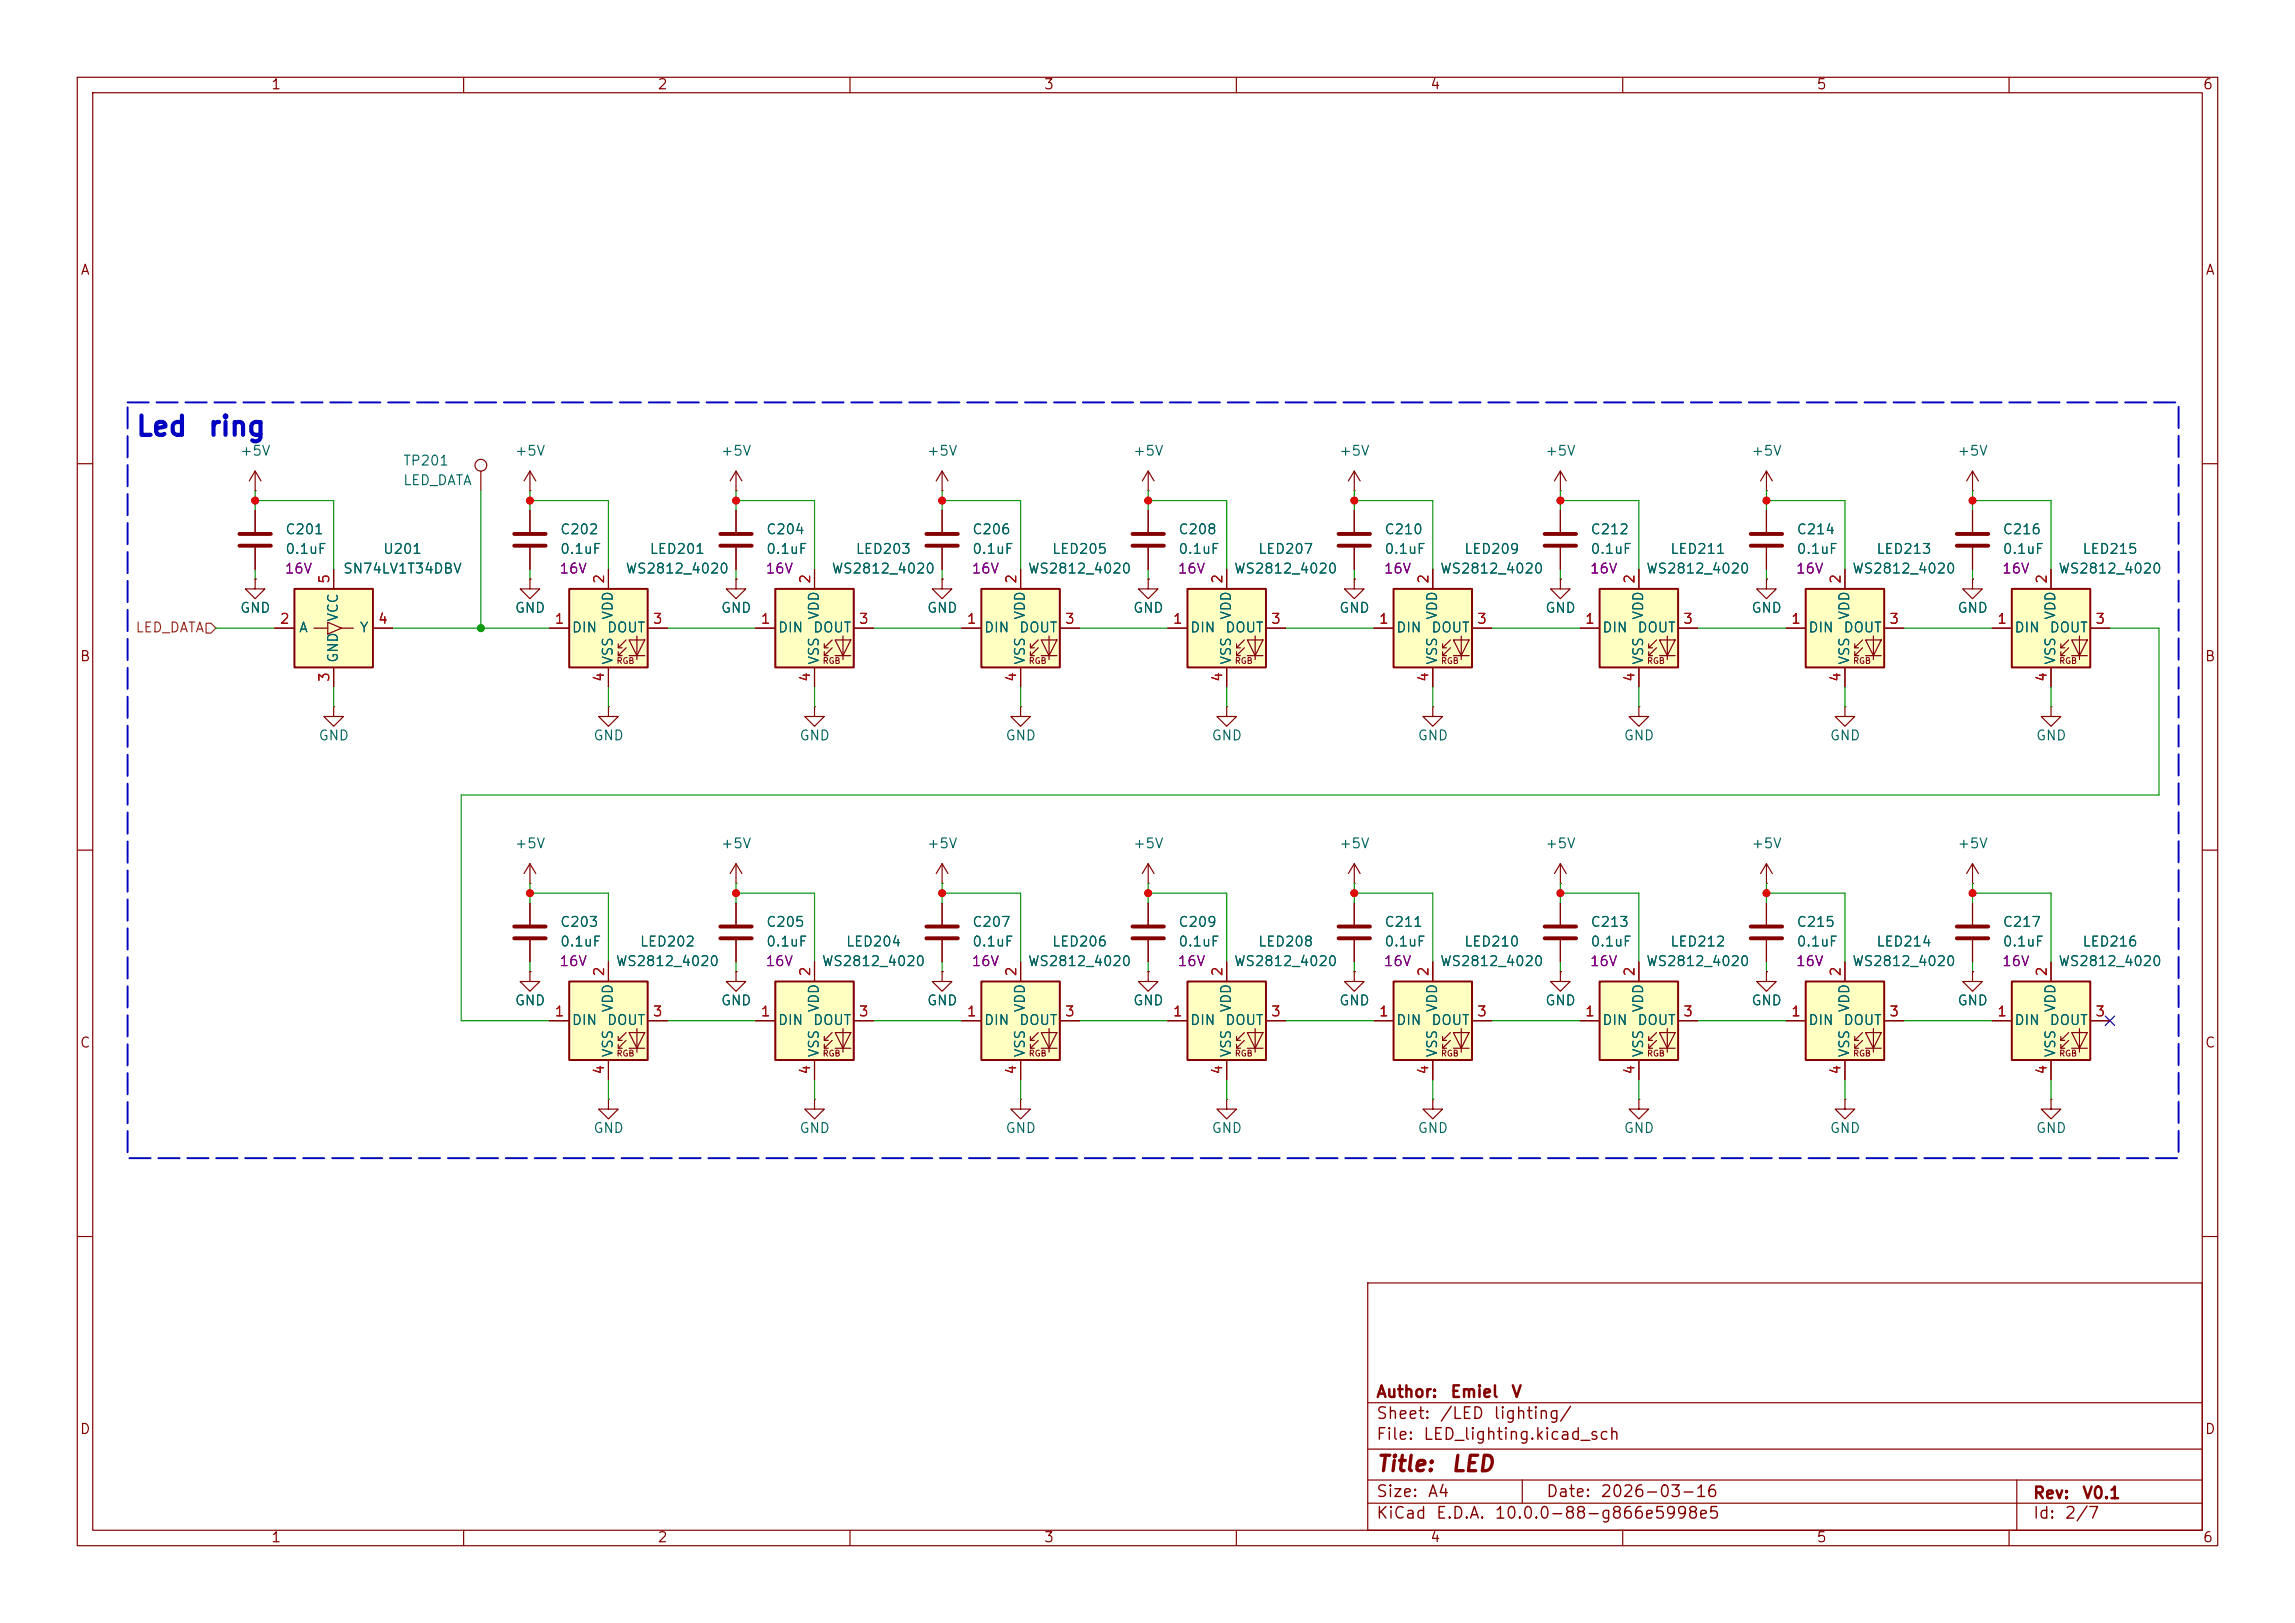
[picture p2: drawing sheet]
<svg xmlns="http://www.w3.org/2000/svg" width="297mm" height="210mm" viewBox="0 0 297 210" stroke-linecap="round" stroke-linejoin="round" font-family="sans-serif">
<defs><g id="words">
<g font-size="2.5" fill="#0000c2">
<text x="17.5" y="57">Led</text>
<text x="26.8" y="57">ring</text>
</g>
<g font-size="2" fill="#840000">
<text x="178" y="190.9">Title:</text>
<text x="187.7" y="190.9">LED</text>
</g>
<g font-size="1.5" fill="#840000">
<text x="178" y="184">Sheet:</text>
<text x="178" y="181.2">Author:</text>
<text x="186.2" y="184">/LED</text>
<text x="187.6" y="181.2">Emiel</text>
<text x="193.2" y="184">lighting/</text>
<text x="195.5" y="181.2">V</text>
<text x="178" y="186.7">File:</text>
<text x="184.1" y="186.7">LED_lighting.kicad_sch</text>
<text x="178" y="196.9">KiCad</text>
<text x="178" y="194.1">Size:</text>
<text x="184.7" y="194.1">A4</text>
<text x="185.7" y="196.9">E.D.A.</text>
<text x="193.3" y="196.9">10.0.0-88-g866e5998e5</text>
<text x="200" y="194.1">Date:</text>
<text x="207" y="194.1">2026-03-16</text>
<text x="263" y="194.3">Rev:</text>
<text x="263" y="196.9">Id:</text>
<text x="267.1" y="196.9">2/7</text>
<text x="269.4" y="194.3">V0.1</text>
</g>
<g font-size="1.3" fill="#840000">
<text x="35" y="11.9">1</text>
<text x="85" y="11.9">2</text>
<text x="135" y="11.9">3</text>
<text x="185" y="11.9">4</text>
<text x="235" y="11.9">5</text>
<text x="285" y="11.9">6</text>
<text x="10.3" y="35.9">A</text>
<text x="285.3" y="35.9">A</text>
<text x="10.3" y="85.9">B</text>
<text x="285.3" y="85.9">B</text>
<text x="10.3" y="135.9">C</text>
<text x="285.3" y="135.9">C</text>
<text x="10.3" y="185.9">D</text>
<text x="285.3" y="185.9">D</text>
<text x="35" y="199.9">1</text>
<text x="85" y="199.9">2</text>
<text x="135" y="199.9">3</text>
<text x="185" y="199.9">4</text>
<text x="235" y="199.9">5</text>
<text x="285" y="199.9">6</text>
</g>
<g font-size="1.3" fill="#006464">
<text x="31" y="59.3">+5V</text>
<text x="66.5" y="59.3">+5V</text>
<text x="93.2" y="59.3">+5V</text>
<text x="119.9" y="59.3">+5V</text>
<text x="146.6" y="59.3">+5V</text>
<text x="173.2" y="59.3">+5V</text>
<text x="199.9" y="59.3">+5V</text>
<text x="226.6" y="59.3">+5V</text>
<text x="253.2" y="59.3">+5V</text>
<text x="52.1" y="60.6">TP201</text>
<text x="52.1" y="63.1">LED_DATA</text>
<text x="36.8" y="69.4">C201</text>
<text x="36.8" y="72">0.1uF</text>
<text x="49.5" y="72">U201</text>
<text x="72.4" y="69.4">C202</text>
<text x="72.4" y="72">0.1uF</text>
<text x="84" y="72">LED201</text>
<text x="99.1" y="69.4">C204</text>
<text x="99.1" y="72">0.1uF</text>
<text x="110.7" y="72">LED203</text>
<text x="125.7" y="69.4">C206</text>
<text x="125.7" y="72">0.1uF</text>
<text x="136.1" y="72">LED205</text>
<text x="152.4" y="69.4">C208</text>
<text x="152.4" y="72">0.1uF</text>
<text x="162.7" y="72">LED207</text>
<text x="179.1" y="69.4">C210</text>
<text x="179.1" y="72">0.1uF</text>
<text x="189.4" y="72">LED209</text>
<text x="205.7" y="69.4">C212</text>
<text x="205.7" y="72">0.1uF</text>
<text x="216.1" y="72">LED211</text>
<text x="232.4" y="69.4">C214</text>
<text x="232.4" y="72">0.1uF</text>
<text x="242.7" y="72">LED213</text>
<text x="259.1" y="69.4">C216</text>
<text x="259.1" y="72">0.1uF</text>
<text x="269.4" y="72">LED215</text>
<text x="44.3" y="74.5">SN74LV1T34DBV</text>
<text x="80.9" y="74.5">WS2812_4020</text>
<text x="107.5" y="74.5">WS2812_4020</text>
<text x="132.9" y="74.5">WS2812_4020</text>
<text x="159.6" y="74.5">WS2812_4020</text>
<text x="186.3" y="74.5">WS2812_4020</text>
<text x="213" y="74.5">WS2812_4020</text>
<text x="239.6" y="74.5">WS2812_4020</text>
<text x="266.3" y="74.5">WS2812_4020</text>
<text x="31" y="79.6">GND</text>
<text x="38.6" y="82.1">A</text>
<text x="44" y="80.5" transform="rotate(-90 44 80.5)">VCC</text>
<text x="46.5" y="82.1">Y</text>
<text x="66.5" y="79.6">GND</text>
<text x="73.9" y="82.1">DIN</text>
<text x="78.5" y="82.1">DOUT</text>
<text x="79.6" y="80.3" transform="rotate(-90 79.6 80.3)">VDD</text>
<text x="93.2" y="79.6">GND</text>
<text x="100.6" y="82.1">DIN</text>
<text x="105.1" y="82.1">DOUT</text>
<text x="106.3" y="80.3" transform="rotate(-90 106.3 80.3)">VDD</text>
<text x="119.9" y="79.6">GND</text>
<text x="127.3" y="82.1">DIN</text>
<text x="131.8" y="82.1">DOUT</text>
<text x="132.9" y="80.3" transform="rotate(-90 132.9 80.3)">VDD</text>
<text x="146.6" y="79.6">GND</text>
<text x="153.9" y="82.1">DIN</text>
<text x="158.5" y="82.1">DOUT</text>
<text x="159.6" y="80.3" transform="rotate(-90 159.6 80.3)">VDD</text>
<text x="173.2" y="79.6">GND</text>
<text x="180.6" y="82.1">DIN</text>
<text x="185.1" y="82.1">DOUT</text>
<text x="186.3" y="80.3" transform="rotate(-90 186.3 80.3)">VDD</text>
<text x="199.9" y="79.6">GND</text>
<text x="207.3" y="82.1">DIN</text>
<text x="211.8" y="82.1">DOUT</text>
<text x="213" y="80.3" transform="rotate(-90 213 80.3)">VDD</text>
<text x="226.6" y="79.6">GND</text>
<text x="233.9" y="82.1">DIN</text>
<text x="238.5" y="82.1">DOUT</text>
<text x="239.6" y="80.3" transform="rotate(-90 239.6 80.3)">VDD</text>
<text x="253.2" y="79.6">GND</text>
<text x="260.6" y="82.1">DIN</text>
<text x="265.2" y="82.1">DOUT</text>
<text x="266.3" y="80.3" transform="rotate(-90 266.3 80.3)">VDD</text>
<text x="44" y="85.9" transform="rotate(-90 44 85.9)">GND</text>
<text x="79.6" y="86.1" transform="rotate(-90 79.6 86.1)">VSS</text>
<text x="106.3" y="86.1" transform="rotate(-90 106.3 86.1)">VSS</text>
<text x="132.9" y="86.1" transform="rotate(-90 132.9 86.1)">VSS</text>
<text x="159.6" y="86.1" transform="rotate(-90 159.6 86.1)">VSS</text>
<text x="186.3" y="86.1" transform="rotate(-90 186.3 86.1)">VSS</text>
<text x="213" y="86.1" transform="rotate(-90 213 86.1)">VSS</text>
<text x="239.6" y="86.1" transform="rotate(-90 239.6 86.1)">VSS</text>
<text x="266.3" y="86.1" transform="rotate(-90 266.3 86.1)">VSS</text>
<text x="41.1" y="96.1">GND</text>
<text x="76.7" y="96.1">GND</text>
<text x="103.4" y="96.1">GND</text>
<text x="130" y="96.1">GND</text>
<text x="156.7" y="96.1">GND</text>
<text x="183.4" y="96.1">GND</text>
<text x="210.1" y="96.1">GND</text>
<text x="236.7" y="96.1">GND</text>
<text x="263.4" y="96.1">GND</text>
<text x="66.5" y="110.1">+5V</text>
<text x="93.2" y="110.1">+5V</text>
<text x="119.9" y="110.1">+5V</text>
<text x="146.6" y="110.1">+5V</text>
<text x="173.2" y="110.1">+5V</text>
<text x="199.9" y="110.1">+5V</text>
<text x="226.6" y="110.1">+5V</text>
<text x="253.2" y="110.1">+5V</text>
<text x="72.4" y="120.2">C203</text>
<text x="72.4" y="122.8">0.1uF</text>
<text x="79.6" y="125.3">WS2812_4020</text>
<text x="82.7" y="122.8">LED202</text>
<text x="99.1" y="120.2">C205</text>
<text x="99.1" y="122.8">0.1uF</text>
<text x="106.3" y="125.3">WS2812_4020</text>
<text x="109.4" y="122.8">LED204</text>
<text x="125.7" y="120.2">C207</text>
<text x="125.7" y="122.8">0.1uF</text>
<text x="132.9" y="125.3">WS2812_4020</text>
<text x="136.1" y="122.8">LED206</text>
<text x="152.4" y="120.2">C209</text>
<text x="152.4" y="122.8">0.1uF</text>
<text x="159.6" y="125.3">WS2812_4020</text>
<text x="162.7" y="122.8">LED208</text>
<text x="179.1" y="120.2">C211</text>
<text x="179.1" y="122.8">0.1uF</text>
<text x="186.3" y="125.3">WS2812_4020</text>
<text x="189.4" y="122.8">LED210</text>
<text x="205.7" y="120.2">C213</text>
<text x="205.7" y="122.8">0.1uF</text>
<text x="213" y="125.3">WS2812_4020</text>
<text x="216.1" y="122.8">LED212</text>
<text x="232.4" y="120.2">C215</text>
<text x="232.4" y="122.8">0.1uF</text>
<text x="239.6" y="125.3">WS2812_4020</text>
<text x="242.7" y="122.8">LED214</text>
<text x="259.1" y="120.2">C217</text>
<text x="259.1" y="122.8">0.1uF</text>
<text x="266.3" y="125.3">WS2812_4020</text>
<text x="269.4" y="122.8">LED216</text>
<text x="66.5" y="130.4">GND</text>
<text x="79.6" y="131.1" transform="rotate(-90 79.6 131.1)">VDD</text>
<text x="93.2" y="130.4">GND</text>
<text x="106.3" y="131.1" transform="rotate(-90 106.3 131.1)">VDD</text>
<text x="119.9" y="130.4">GND</text>
<text x="132.9" y="131.1" transform="rotate(-90 132.9 131.1)">VDD</text>
<text x="146.6" y="130.4">GND</text>
<text x="159.6" y="131.1" transform="rotate(-90 159.6 131.1)">VDD</text>
<text x="173.2" y="130.4">GND</text>
<text x="186.3" y="131.1" transform="rotate(-90 186.3 131.1)">VDD</text>
<text x="199.9" y="130.4">GND</text>
<text x="213" y="131.1" transform="rotate(-90 213 131.1)">VDD</text>
<text x="226.6" y="130.4">GND</text>
<text x="239.6" y="131.1" transform="rotate(-90 239.6 131.1)">VDD</text>
<text x="253.2" y="130.4">GND</text>
<text x="266.3" y="131.1" transform="rotate(-90 266.3 131.1)">VDD</text>
<text x="73.9" y="132.9">DIN</text>
<text x="78.5" y="132.9">DOUT</text>
<text x="79.6" y="136.9" transform="rotate(-90 79.6 136.9)">VSS</text>
<text x="100.6" y="132.9">DIN</text>
<text x="105.1" y="132.9">DOUT</text>
<text x="106.3" y="136.9" transform="rotate(-90 106.3 136.9)">VSS</text>
<text x="127.3" y="132.9">DIN</text>
<text x="131.8" y="132.9">DOUT</text>
<text x="132.9" y="136.9" transform="rotate(-90 132.9 136.9)">VSS</text>
<text x="153.9" y="132.9">DIN</text>
<text x="158.5" y="132.9">DOUT</text>
<text x="159.6" y="136.9" transform="rotate(-90 159.6 136.9)">VSS</text>
<text x="180.6" y="132.9">DIN</text>
<text x="185.1" y="132.9">DOUT</text>
<text x="186.3" y="136.9" transform="rotate(-90 186.3 136.9)">VSS</text>
<text x="207.3" y="132.9">DIN</text>
<text x="211.8" y="132.9">DOUT</text>
<text x="213" y="136.9" transform="rotate(-90 213 136.9)">VSS</text>
<text x="233.9" y="132.9">DIN</text>
<text x="238.5" y="132.9">DOUT</text>
<text x="239.6" y="136.9" transform="rotate(-90 239.6 136.9)">VSS</text>
<text x="260.6" y="132.9">DIN</text>
<text x="265.2" y="132.9">DOUT</text>
<text x="266.3" y="136.9" transform="rotate(-90 266.3 136.9)">VSS</text>
<text x="76.7" y="146.9">GND</text>
<text x="103.4" y="146.9">GND</text>
<text x="130" y="146.9">GND</text>
<text x="156.7" y="146.9">GND</text>
<text x="183.4" y="146.9">GND</text>
<text x="210.1" y="146.9">GND</text>
<text x="236.7" y="146.9">GND</text>
<text x="263.4" y="146.9">GND</text>
</g>
<g font-size="1.3" fill="#840084">
<text x="36.8" y="74.5">16V</text>
<text x="72.3" y="74.5">16V</text>
<text x="99" y="74.5">16V</text>
<text x="125.7" y="74.5">16V</text>
<text x="152.3" y="74.5">16V</text>
<text x="179" y="74.5">16V</text>
<text x="205.7" y="74.5">16V</text>
<text x="232.3" y="74.5">16V</text>
<text x="259" y="74.5">16V</text>
<text x="72.3" y="125.3">16V</text>
<text x="99" y="125.3">16V</text>
<text x="125.7" y="125.3">16V</text>
<text x="152.3" y="125.3">16V</text>
<text x="179" y="125.3">16V</text>
<text x="205.7" y="125.3">16V</text>
<text x="232.3" y="125.3">16V</text>
<text x="259" y="125.3">16V</text>
</g>
<g font-size="1.3" fill="#a90000">
<text x="42.9" y="75.6" transform="rotate(-90 42.9 75.6)">5</text>
<text x="78.5" y="75.6" transform="rotate(-90 78.5 75.6)">2</text>
<text x="105.2" y="75.6" transform="rotate(-90 105.2 75.6)">2</text>
<text x="131.8" y="75.6" transform="rotate(-90 131.8 75.6)">2</text>
<text x="158.5" y="75.6" transform="rotate(-90 158.5 75.6)">2</text>
<text x="185.2" y="75.6" transform="rotate(-90 185.2 75.6)">2</text>
<text x="211.8" y="75.6" transform="rotate(-90 211.8 75.6)">2</text>
<text x="238.5" y="75.6" transform="rotate(-90 238.5 75.6)">2</text>
<text x="265.2" y="75.6" transform="rotate(-90 265.2 75.6)">2</text>
<text x="36.1" y="81">2</text>
<text x="48.8" y="81">4</text>
<text x="71.7" y="81">1</text>
<text x="84.4" y="81">3</text>
<text x="98.4" y="81">1</text>
<text x="111.1" y="81">3</text>
<text x="125" y="81">1</text>
<text x="137.7" y="81">3</text>
<text x="151.7" y="81">1</text>
<text x="164.4" y="81">3</text>
<text x="178.4" y="81">1</text>
<text x="191.1" y="81">3</text>
<text x="205" y="81">1</text>
<text x="217.7" y="81">3</text>
<text x="231.7" y="81">1</text>
<text x="244.4" y="81">3</text>
<text x="258.4" y="81">1</text>
<text x="271.1" y="81">3</text>
<text x="42.9" y="88.3" transform="rotate(-90 42.9 88.3)">3</text>
<text x="78.5" y="88.3" transform="rotate(-90 78.5 88.3)">4</text>
<text x="105.2" y="88.3" transform="rotate(-90 105.2 88.3)">4</text>
<text x="131.8" y="88.3" transform="rotate(-90 131.8 88.3)">4</text>
<text x="158.5" y="88.3" transform="rotate(-90 158.5 88.3)">4</text>
<text x="185.2" y="88.3" transform="rotate(-90 185.2 88.3)">4</text>
<text x="211.8" y="88.3" transform="rotate(-90 211.8 88.3)">4</text>
<text x="238.5" y="88.3" transform="rotate(-90 238.5 88.3)">4</text>
<text x="265.2" y="88.3" transform="rotate(-90 265.2 88.3)">4</text>
<text x="71.7" y="131.8">1</text>
<text x="78.5" y="126.4" transform="rotate(-90 78.5 126.4)">2</text>
<text x="84.4" y="131.8">3</text>
<text x="98.4" y="131.8">1</text>
<text x="105.2" y="126.4" transform="rotate(-90 105.2 126.4)">2</text>
<text x="111.1" y="131.8">3</text>
<text x="125" y="131.8">1</text>
<text x="131.8" y="126.4" transform="rotate(-90 131.8 126.4)">2</text>
<text x="137.7" y="131.8">3</text>
<text x="151.7" y="131.8">1</text>
<text x="158.5" y="126.4" transform="rotate(-90 158.5 126.4)">2</text>
<text x="164.4" y="131.8">3</text>
<text x="178.4" y="131.8">1</text>
<text x="185.2" y="126.4" transform="rotate(-90 185.2 126.4)">2</text>
<text x="191.1" y="131.8">3</text>
<text x="205" y="131.8">1</text>
<text x="211.8" y="126.4" transform="rotate(-90 211.8 126.4)">2</text>
<text x="217.7" y="131.8">3</text>
<text x="231.7" y="131.8">1</text>
<text x="238.5" y="126.4" transform="rotate(-90 238.5 126.4)">2</text>
<text x="244.4" y="131.8">3</text>
<text x="258.4" y="131.8">1</text>
<text x="265.2" y="126.4" transform="rotate(-90 265.2 126.4)">2</text>
<text x="271.1" y="131.8">3</text>
<text x="78.5" y="139.1" transform="rotate(-90 78.5 139.1)">4</text>
<text x="105.2" y="139.1" transform="rotate(-90 105.2 139.1)">4</text>
<text x="131.8" y="139.1" transform="rotate(-90 131.8 139.1)">4</text>
<text x="158.5" y="139.1" transform="rotate(-90 158.5 139.1)">4</text>
<text x="185.2" y="139.1" transform="rotate(-90 185.2 139.1)">4</text>
<text x="211.8" y="139.1" transform="rotate(-90 211.8 139.1)">4</text>
<text x="238.5" y="139.1" transform="rotate(-90 238.5 139.1)">4</text>
<text x="265.2" y="139.1" transform="rotate(-90 265.2 139.1)">4</text>
</g>
<text font-size="1.3" fill="#725600" x="17.4" y="82.1">LED_DATA</text>
<g font-size=".8" fill="#840000">
<text x="79.7" y="86.1">RGB</text>
<text x="106.4" y="86.1">RGB</text>
<text x="133.1" y="86.1">RGB</text>
<text x="159.7" y="86.1">RGB</text>
<text x="186.4" y="86.1">RGB</text>
<text x="213.1" y="86.1">RGB</text>
<text x="239.8" y="86.1">RGB</text>
<text x="266.4" y="86.1">RGB</text>
<text x="79.7" y="136.9">RGB</text>
<text x="106.4" y="136.9">RGB</text>
<text x="133.1" y="136.9">RGB</text>
<text x="159.7" y="136.9">RGB</text>
<text x="186.4" y="136.9">RGB</text>
<text x="213.1" y="136.9">RGB</text>
<text x="239.8" y="136.9">RGB</text>
<text x="266.4" y="136.9">RGB</text>
</g>
</g></defs>
<g fill="none" stroke="#840000" stroke-width=".15">
<path d="M10 10h277v190h-277zM12 12h273v186h-273zM60 10v2M110 10v2M160 10v2M210 10v2M260 10v2M10 60h2M285 60h2M10 110h2M95.2 114.3h.1M95.2 111.8l-.7 1.2"/>
<path d="M95.2 111.8l.8 1.2M95.2 111.8v2.5M285 110h2M10 160h2M177 166h108v32h-108zM285 160h2M60 198v2M110 198v2M160 198v2M177 194.5h108M177 191.5h108M177 187.5h108"/>
<path d="M177 181.5h108M197 191.5v3M210 198v2M260 198v2M261 191.5v6.5"/>
</g>
<path d="M73.7 127h10.1v10.2h-10.1z" fill="#ffffc2"/>
<g fill="none" stroke="#840000" stroke-width=".15">
<path d="M95.2 116.8v2.8M71.1 132.1h2.6M78.7 124.5v2.5M78.7 137.2v2.5M80 134.6h.5M80 135.6h.5M81 133.6l-1 1v-.5M81 134.6l-1 1v-.5M81.4 133.6h2l-1 2zM81.4 135.6h2M82.4 133.1v3M83.8 132.1h2.6"/>
<path d="M95.2 121.7v2.8"/>
</g>
<path d="M73.7 127h10.1v10.2h-10.1z" fill="none" stroke="#840000" stroke-width=".25"/>
<path d="M93.2 119.9h4.1M93.2 121.4h4.1" fill="none" stroke="#840000" stroke-width=".51"/>
<path d="M100.3 127h10.2v10.2h-10.2z" fill="#ffffc2"/>
<g fill="none" stroke="#840000" stroke-width=".15">
<path d="M95.2 74.9v1.3h1.3l-1.3 1.3-1.2-1.3h1.2M95.2 74.9h.1M95.2 66v2.8M95.2 70.9v2.8M97.8 132.1h2.5M105.4 124.5v2.5M105.4 137.2v2.5M106.7 134.6h.5M106.7 135.6h.5M107.7 133.6l-1 1v-.5M107.7 134.6l-1 1v-.5M108.1 133.6h2l-1 2z"/>
<path d="M108.1 135.6h2M109.1 133.1v3M110.5 132.1h2.5M105.4 142.2v1.3h1.3l-1.3 1.3-1.3-1.3h1.3M105.4 142.2h.1"/>
</g>
<path d="M100.3 127h10.2v10.2h-10.2z" fill="none" stroke="#840000" stroke-width=".25"/>
<path d="M93.2 69.1h4.1M93.2 70.6h4.1" fill="none" stroke="#840000" stroke-width=".51"/>
<path d="M73.7 76.2h10.1v10.2h-10.1z" fill="#ffffc2"/>
<g fill="none" stroke="#840000" stroke-width=".15">
<path d="M62.2 61v2.5M68.6 74.9v1.3h1.2l-1.2 1.3-1.3-1.3h1.3M68.6 74.9h.1M78.7 73.7v2.5M71.1 81.3h2.6M78.7 91.4v1.3h1.3l-1.3 1.3-1.2-1.3h1.2M78.7 91.4h.1M78.7 86.4v2.5M80 83.8h.5M80 84.8h.5M81 82.8l-1 1v-.5M81 83.8l-1 1v-.5"/>
<path d="M81.4 82.8h2l-1 2zM81.4 84.8h2M82.4 82.3v3M83.8 81.3h2.6M132.1 142.2v1.3h1.2l-1.2 1.3-1.3-1.3h1.3M132.1 142.2h.1"/>
<circle cx="62.2" cy="60.2" r=".76"/>
</g>
<path d="M73.7 76.2h10.1v10.2h-10.1z" fill="none" stroke="#840000" stroke-width=".25"/>
<path d="M38.1 76.2h10.2v10.2h-10.2z" fill="#ffffc2"/>
<path d="M38.1 76.2h10.2v10.2h-10.2z" fill="none" stroke="#840000" stroke-width=".25"/>
<path d="M43.2 73.7v2.5M35.6 81.3h2.5M40.6 81.3h1.8M42.4 80.5l1.8 .8-1.8 .7zM43.2 86.4v2.5M44.2 81.3h1.5M48.3 81.3h2.5" fill="none" stroke="#840000" stroke-width=".15"/>
<path d="M260.3 76.2h10.2v10.2h-10.2z" fill="#ffffc2"/>
<path d="M265.4 73.7v2.5M257.8 81.3h2.5M265.4 86.4v2.5M266.7 83.8h.5M266.7 84.8h.5M267.7 82.8l-1 1v-.5M267.7 83.8l-1 1v-.5M268.1 82.8h2l-1 2zM268.1 84.8h2M269.1 82.3v3M270.5 81.3h2.5" fill="none" stroke="#840000" stroke-width=".15"/>
<path d="M260.3 76.2h10.2v10.2h-10.2z" fill="none" stroke="#840000" stroke-width=".25"/>
<path d="M127 127h10.2v10.2h-10.2z" fill="#ffffc2"/>
<g fill="none" stroke="#840000" stroke-width=".15">
<path d="M68.6 66v2.8M68.6 70.9v2.8M175.3 63.5h.1M175.3 61l-.8 1.2M175.3 61l.7 1.2M175.3 61v2.5M201.9 63.5h.1M201.9 61l-.7 1.2M201.9 61l.8 1.2M201.9 61v2.5M228.6 63.5h.1M228.6 61l-.8 1.2"/>
<path d="M228.6 61l.8 1.2M228.6 61v2.5M124.5 132.1h2.5M132.1 124.5v2.5M132.1 137.2v2.5M133.3 134.6h.6M133.3 135.6h.6M134.4 133.6l-1.1 1v-.5M134.4 134.6l-1.1 1v-.5M134.7 133.6h2.1l-1 2zM134.7 135.6h2.1M135.8 133.1v3"/>
<path d="M137.2 132.1h2.5"/>
</g>
<path d="M127 127h10.2v10.2h-10.2z" fill="none" stroke="#840000" stroke-width=".25"/>
<path d="M66.5 69.1h4.1M66.5 70.6h4.1" fill="none" stroke="#840000" stroke-width=".51"/>
<path d="M153.7 76.2h10.1v10.2h-10.1z" fill="#ffffc2"/>
<g fill="none" stroke="#840000" stroke-width=".15">
<path d="M68.6 63.5h.1M68.6 61l-.8 1.2M68.6 61l.7 1.2M68.6 61v2.5M95.2 63.5h.1M95.2 61l-.7 1.2M95.2 61l.8 1.2M95.2 61v2.5M121.9 63.5h.1M121.9 61l-.7 1.2M121.9 61l.8 1.2M121.9 61v2.5"/>
<path d="M148.6 63.5h.1M148.6 61l-.8 1.2M148.6 61l.8 1.2M148.6 61v2.5M158.7 73.7v2.5M105.4 91.4v1.3h1.3l-1.3 1.3-1.3-1.3h1.3M105.4 91.4h.1M151.1 81.3h2.6M158.7 86.4v2.5M160 83.8h.5M160 84.8h.5M161 82.8l-1 1v-.5"/>
<path d="M161 83.8l-1 1v-.5M161.4 82.8h2l-1 2zM161.4 84.8h2M162.4 82.3v3M163.8 81.3h2.6"/>
</g>
<path d="M153.7 76.2h10.1v10.2h-10.1z" fill="none" stroke="#840000" stroke-width=".25"/>
<path d="M153.7 127h10.1v10.2h-10.1z" fill="#ffffc2"/>
<g fill="none" stroke="#840000" stroke-width=".15">
<path d="M212.1 91.4v1.3h1.3l-1.3 1.3-1.3-1.3h1.3M212.1 91.4h.1M255.3 116.8v2.8M151.1 132.1h2.6M158.7 124.5v2.5M158.7 137.2v2.5M160 134.6h.5M160 135.6h.5M161 133.6l-1 1v-.5M161 134.6l-1 1v-.5M161.4 133.6h2l-1 2zM161.4 135.6h2"/>
<path d="M162.4 133.1v3M163.8 132.1h2.6M255.3 121.7v2.8M158.7 142.2v1.3h1.3l-1.3 1.3-1.2-1.3h1.2M158.7 142.2h.1M265.4 142.2v1.3h1.3l-1.3 1.3-1.2-1.3h1.2M265.4 142.2h.1"/>
</g>
<path d="M153.7 127h10.1v10.2h-10.1z" fill="none" stroke="#840000" stroke-width=".25"/>
<path d="M253.2 119.9h4.1M253.2 121.4h4.1" fill="none" stroke="#840000" stroke-width=".51"/>
<path d="M260.3 127h10.2v10.2h-10.2z" fill="#ffffc2"/>
<g fill="none" stroke="#840000" stroke-width=".15">
<path d="M33 63.5h.1M33 74.9v1.3h1.3l-1.3 1.3-1.3-1.3h1.3M33 74.9h.1M33 61v2.5M33 66v2.8M33 70.9v2.8M33 61l-.7 1.2M33 61l.8 1.2M255.3 63.5h.1M255.3 61v2.5M255.3 66v2.8M255.3 70.9v2.8"/>
<path d="M255.3 61l-.8 1.2M255.3 61l.7 1.2M43.2 91.4v1.3h1.2l-1.2 1.3-1.3-1.3h1.3M43.2 91.4h.1M265.4 91.4v1.3h1.3l-1.3 1.3-1.2-1.3h1.2M265.4 91.4h.1M255.3 125.7v1.3h1.2l-1.2 1.3-1.3-1.3h1.3M255.3 125.7h.1M257.8 132.1h2.5M265.4 124.5v2.5M265.4 137.2v2.5M266.7 134.6h.5"/>
<path d="M266.7 135.6h.5M267.7 133.6l-1 1v-.5M267.7 134.6l-1 1v-.5M268.1 133.6h2l-1 2zM268.1 135.6h2M269.1 133.1v3M270.5 132.1h2.5M212.1 142.2v1.3h1.3l-1.3 1.3-1.3-1.3h1.3M212.1 142.2h.1M238.8 142.2v1.3h1.2l-1.2 1.3-1.3-1.3h1.3M238.8 142.2h.1"/>
</g>
<path d="M260.3 127h10.2v10.2h-10.2z" fill="none" stroke="#840000" stroke-width=".25"/>
<path d="M31 69.1h4.1M31 70.6h4.1M253.2 69.1h4.1M253.2 70.6h4.1" fill="none" stroke="#840000" stroke-width=".51"/>
<path d="M233.7 127h10.1v10.2h-10.1z" fill="#ffffc2"/>
<g fill="none" stroke="#840000" stroke-width=".15">
<path d="M228.6 116.8v2.8M228.6 125.7v1.3h1.3l-1.3 1.3-1.3-1.3h1.3M228.6 125.7h.1M228.6 121.7v2.8M231.1 132.1h2.6M238.8 124.5v2.5M238.8 137.2v2.5M240 134.6h.5M240 135.6h.5M241 133.6l-1 1v-.5M241 134.6l-1 1v-.5M241.4 133.6h2.1l-1.1 2z"/>
<path d="M241.4 135.6h2.1M242.4 133.1v3M243.8 132.1h2.6"/>
</g>
<path d="M233.7 127h10.1v10.2h-10.1z" fill="none" stroke="#840000" stroke-width=".25"/>
<path d="M226.6 119.9h4M226.6 121.4h4" fill="none" stroke="#840000" stroke-width=".51"/>
<path d="M207 127h10.2v10.2h-10.2z" fill="#ffffc2"/>
<path d="M204.5 132.1h2.5M212.1 124.5v2.5M212.1 137.2v2.5M213.4 134.6h.5M213.4 135.6h.5M214.4 133.6l-1 1v-.5M214.4 134.6l-1 1v-.5M214.8 133.6h2l-1 2zM214.8 135.6h2M215.8 133.1v3M217.2 132.1h2.5" fill="none" stroke="#840000" stroke-width=".15"/>
<path d="M207 127h10.2v10.2h-10.2z" fill="none" stroke="#840000" stroke-width=".25"/>
<path d="M207 76.2h10.2v10.2h-10.2z" fill="#ffffc2"/>
<g fill="none" stroke="#840000" stroke-width=".15">
<path d="M175.3 66v2.8M175.3 70.9v2.8M201.9 66v2.8M201.9 70.9v2.8M212.1 73.7v2.5M204.5 81.3h2.5M212.1 86.4v2.5M213.4 83.8h.5M213.4 84.8h.5M214.4 82.8l-1 1v-.5M214.4 83.8l-1 1v-.5M214.8 82.8h2l-1 2z"/>
<path d="M214.8 84.8h2M215.8 82.3v3M217.2 81.3h2.5"/>
</g>
<path d="M207 76.2h10.2v10.2h-10.2z" fill="none" stroke="#840000" stroke-width=".25"/>
<path d="M173.2 69.1h4.1M173.2 70.6h4.1M199.9 69.1h4.1M199.9 70.6h4.1" fill="none" stroke="#840000" stroke-width=".51"/>
<path d="M180.3 76.2h10.2v10.2h-10.2z" fill="#ffffc2"/>
<g fill="none" stroke="#840000" stroke-width=".15">
<path d="M175.3 74.9v1.3h1.2l-1.2 1.3-1.3-1.3h1.3M175.3 74.9h.1M185.4 73.7v2.5M201.9 74.9v1.3h1.3l-1.3 1.3-1.2-1.3h1.2M201.9 74.9h.1M228.6 74.9v1.3h1.3l-1.3 1.3-1.3-1.3h1.3M228.6 74.9h.1M228.6 66v2.8M228.6 70.9v2.8M255.3 74.9v1.3h1.2l-1.2 1.3-1.3-1.3h1.3M255.3 74.9h.1M177.8 81.3h2.5"/>
<path d="M185.4 91.4v1.3h1.3l-1.3 1.3-1.3-1.3h1.3M185.4 91.4h.1M185.4 86.4v2.5M186.7 83.8h.5M186.7 84.8h.5M187.7 82.8l-1 1v-.5M187.7 83.8l-1 1v-.5M188.1 82.8h2l-1 2zM188.1 84.8h2M189.1 82.3v3M190.5 81.3h2.5M238.8 91.4v1.3h1.2l-1.2 1.3-1.3-1.3h1.3"/>
<path d="M238.8 91.4h.1M228.6 114.3h.1M228.6 111.8v2.5M228.6 111.8l-.8 1.2M228.6 111.8l.8 1.2M255.3 114.3h.1M255.3 111.8l-.8 1.2M255.3 111.8l.7 1.2M255.3 111.8v2.5"/>
</g>
<path d="M180.3 76.2h10.2v10.2h-10.2z" fill="none" stroke="#840000" stroke-width=".25"/>
<path d="M226.6 69.1h4M226.6 70.6h4" fill="none" stroke="#840000" stroke-width=".51"/>
<path d="M233.7 76.2h10.1v10.2h-10.1z" fill="#ffffc2"/>
<g fill="none" stroke="#840000" stroke-width=".15">
<path d="M238.8 73.7v2.5M231.1 81.3h2.6M238.8 86.4v2.5M240 83.8h.5M240 84.8h.5M241 82.8l-1 1v-.5M241 83.8l-1 1v-.5M241.4 82.8h2.1l-1.1 2zM241.4 84.8h2.1M242.4 82.3v3M243.8 81.3h2.6M201.9 116.8v2.8"/>
<path d="M201.9 125.7v1.3h1.3l-1.3 1.3-1.2-1.3h1.2M201.9 125.7h.1M201.9 121.7v2.8M185.4 142.2v1.3h1.3l-1.3 1.3-1.3-1.3h1.3M185.4 142.2h.1"/>
</g>
<path d="M233.7 76.2h10.1v10.2h-10.1z" fill="none" stroke="#840000" stroke-width=".25"/>
<path d="M199.9 119.9h4.1M199.9 121.4h4.1" fill="none" stroke="#840000" stroke-width=".51"/>
<path d="M180.3 127h10.2v10.2h-10.2z" fill="#ffffc2"/>
<g fill="none" stroke="#840000" stroke-width=".15">
<path d="M148.6 74.9v1.3h1.3l-1.3 1.3-1.3-1.3h1.3M148.6 74.9h.1M148.6 66v2.8M148.6 70.9v2.8M148.6 114.3h.1M148.6 111.8v2.5M148.6 116.8v2.8M148.6 111.8l-.8 1.2M148.6 111.8l.8 1.2M175.3 114.3h.1M175.3 111.8l-.8 1.2M175.3 111.8l.7 1.2"/>
<path d="M175.3 111.8v2.5M175.3 116.8v2.8M201.9 114.3h.1M201.9 111.8l-.7 1.2M201.9 111.8l.8 1.2M201.9 111.8v2.5M148.6 125.7v1.3h1.3l-1.3 1.3-1.3-1.3h1.3M148.6 125.7h.1M148.6 121.7v2.8M175.3 125.7v1.3h1.2l-1.2 1.3-1.3-1.3h1.3M175.3 125.7h.1M175.3 121.7v2.8"/>
<path d="M177.8 132.1h2.5M185.4 124.5v2.5M185.4 137.2v2.5M186.7 134.6h.5M186.7 135.6h.5M187.7 133.6l-1 1v-.5M187.7 134.6l-1 1v-.5M188.1 133.6h2l-1 2zM188.1 135.6h2M189.1 133.1v3M190.5 132.1h2.5"/>
</g>
<path d="M180.3 127h10.2v10.2h-10.2z" fill="none" stroke="#840000" stroke-width=".25"/>
<path d="M146.6 69.1h4M146.6 70.6h4M146.6 119.9h4M173.2 119.9h4.1M146.6 121.4h4M173.2 121.4h4.1" fill="none" stroke="#840000" stroke-width=".51"/>
<path d="M127 76.2h10.2v10.2h-10.2z" fill="#ffffc2"/>
<g fill="none" stroke="#840000" stroke-width=".15">
<path d="M121.9 74.9v1.3h1.3l-1.3 1.3-1.3-1.3h1.3M121.9 74.9h.1M121.9 66v2.8M121.9 70.9v2.8M132.1 73.7v2.5M124.5 81.3h2.5M132.1 91.4v1.3h1.2l-1.2 1.3-1.3-1.3h1.3M132.1 91.4h.1M132.1 86.4v2.5M133.3 83.8h.6M133.3 84.8h.6M134.4 82.8l-1.1 1v-.5"/>
<path d="M134.4 83.8l-1.1 1v-.5M134.7 82.8h2.1l-1 2zM134.7 84.8h2.1M135.8 82.3v3M137.2 81.3h2.5M121.9 114.3h.1M121.9 111.8l-.7 1.2M121.9 111.8l.8 1.2M121.9 111.8v2.5M121.9 116.8v2.8M121.9 125.7v1.3h1.3l-1.3 1.3-1.3-1.3h1.3M121.9 125.7h.1"/>
<path d="M121.9 121.7v2.8"/>
</g>
<path d="M127 76.2h10.2v10.2h-10.2z" fill="none" stroke="#840000" stroke-width=".25"/>
<path d="M119.9 69.1h4.1M119.9 70.6h4.1M119.9 119.9h4.1M119.9 121.4h4.1" fill="none" stroke="#840000" stroke-width=".51"/>
<path d="M100.3 76.2h10.2v10.2h-10.2z" fill="#ffffc2"/>
<g fill="none" stroke="#840000" stroke-width=".15">
<path d="M33 74.9h.1M33 66v2.8M33 70.9v2.8M43.2 73.7v2.5M68.6 74.9h.1M68.6 66v2.8M68.6 70.9v2.8M78.7 73.7v2.5M95.2 74.9h.1M95.2 66v2.8M95.2 70.9v2.8M105.4 73.7v2.5"/>
<path d="M121.9 74.9h.1M121.9 66v2.8M121.9 70.9v2.8M132.1 73.7v2.5M148.6 74.9h.1M148.6 66v2.8M148.6 70.9v2.8M158.7 73.7v2.5M175.3 74.9h.1M175.3 66v2.8M175.3 70.9v2.8M185.4 73.7v2.5"/>
<path d="M201.9 74.9h.1M201.9 66v2.8M201.9 70.9v2.8M212.1 73.7v2.5M228.6 74.9h.1M228.6 66v2.8M228.6 70.9v2.8M238.8 73.7v2.5M255.3 74.9h.1M255.3 66v2.8M255.3 70.9v2.8M265.4 73.7v2.5"/>
<path d="M35.6 81.3h2.5M43.2 86.4v2.5M48.3 81.3h2.5M71.1 81.3h2.6M78.7 86.4v2.5M83.8 81.3h2.6M97.8 81.3h2.5M105.4 86.4v2.5M106.7 83.8h.5M106.7 84.8h.5M107.7 82.8l-1 1v-.5M107.7 83.8l-1 1v-.5"/>
<path d="M108.1 82.8h2l-1 2zM108.1 84.8h2M109.1 82.3v3M110.5 81.3h2.5M124.5 81.3h2.5M132.1 86.4v2.5M137.2 81.3h2.5M151.1 81.3h2.6M158.7 91.4v1.3h1.3l-1.3 1.3-1.2-1.3h1.2M158.7 91.4h.1M158.7 86.4v2.5M163.8 81.3h2.6"/>
<path d="M177.8 81.3h2.5M185.4 86.4v2.5M190.5 81.3h2.5M204.5 81.3h2.5M212.1 86.4v2.5M217.2 81.3h2.5M231.1 81.3h2.6M238.8 86.4v2.5M243.8 81.3h2.6M257.8 81.3h2.5M265.4 86.4v2.5M270.5 81.3h2.5"/>
<path d="M68.6 114.3h.1M68.6 111.8l-.8 1.2M68.6 111.8l.7 1.2M68.6 111.8v2.5M68.6 116.8v2.8M95.2 116.8v2.8M121.9 116.8v2.8M148.6 116.8v2.8M175.3 116.8v2.8M201.9 116.8v2.8M228.6 116.8v2.8M255.3 116.8v2.8"/>
<path d="M68.6 125.7v1.3h1.2l-1.2 1.3-1.3-1.3h1.3M68.6 125.7h.1M68.6 121.7v2.8M71.1 132.1h2.6M78.7 124.5v2.5M78.7 137.2v2.5M83.8 132.1h2.6M95.2 125.7v1.3h1.3l-1.3 1.3-1.2-1.3h1.2M95.2 125.7h.1M95.2 121.7v2.8M97.8 132.1h2.5M105.4 124.5v2.5"/>
<path d="M105.4 137.2v2.5M110.5 132.1h2.5M121.9 125.7h.1M121.9 121.7v2.8M124.5 132.1h2.5M132.1 124.5v2.5M132.1 137.2v2.5M137.2 132.1h2.5M148.6 125.7h.1M148.6 121.7v2.8M151.1 132.1h2.6M158.7 124.5v2.5"/>
<path d="M158.7 137.2v2.5M163.8 132.1h2.6M175.3 125.7h.1M175.3 121.7v2.8M177.8 132.1h2.5M185.4 124.5v2.5M185.4 137.2v2.5M190.5 132.1h2.5M201.9 125.7h.1M201.9 121.7v2.8M204.5 132.1h2.5M212.1 124.5v2.5"/>
<path d="M212.1 137.2v2.5M217.2 132.1h2.5M228.6 125.7h.1M228.6 121.7v2.8M231.1 132.1h2.6M238.8 124.5v2.5M238.8 137.2v2.5M243.8 132.1h2.6M255.3 125.7h.1M255.3 121.7v2.8M257.8 132.1h2.5M265.4 124.5v2.5"/>
<path d="M265.4 137.2v2.5M270.5 132.1h2.5M78.7 142.2v1.3h1.3l-1.3 1.3-1.2-1.3h1.2M78.7 142.2h.1"/>
</g>
<path d="M100.3 76.2h10.2v10.2h-10.2z" fill="none" stroke="#840000" stroke-width=".25"/>
<path d="M66.5 119.9h4.1M66.5 121.4h4.1" fill="none" stroke="#840000" stroke-width=".51"/>
<path d="M26.7 80.6h.6l.6 .7-.6 .6h-.6z" fill="none" stroke="#725600" stroke-width=".15"/>
<g fill="none" stroke="#009600" stroke-width=".15">
<path d="M33 63.5v2.5M33 73.7v1.2M33 64.8h10.2v8.9M62.2 63.5v17.8M68.6 64.8h10.1v8.9M68.6 63.5v2.5M68.6 73.7v1.2M95.2 64.8h10.2v8.9M95.2 63.5v2.5M95.2 73.7v1.2M121.9 64.8h10.2v8.9M121.9 63.5v2.5"/>
<path d="M121.9 73.7v1.2M148.6 64.8h10.1v8.9M148.6 63.5v2.5M148.6 73.7v1.2M175.3 64.8h10.1v8.9M175.3 63.5v2.5M175.3 73.7v1.2M201.9 64.8h10.2v8.9M201.9 63.5v2.5M201.9 73.7v1.2M228.6 64.8h10.2v8.9M228.6 63.5v2.5"/>
<path d="M228.6 73.7v1.2M255.3 64.8h10.1v8.9M255.3 63.5v2.5M255.3 73.7v1.2M27.9 81.3h7.7M43.2 88.9v2.5M50.8 81.3h20.3M78.7 88.9v2.5M86.4 81.3h11.4M105.4 88.9v2.5M113 81.3h11.5M132.1 88.9v2.5"/>
<path d="M139.7 81.3h11.4M158.7 88.9v2.5M166.4 81.3h11.4M185.4 88.9v2.5M193 81.3h11.5M212.1 88.9v2.5M219.7 81.3h11.4M238.8 88.9v2.5M246.4 81.3h11.4M265.4 88.9v2.5M273 81.3h6.4v21.6h-219.7v29.2h11.4M68.6 114.3v2.5"/>
<path d="M68.6 115.6h10.1v8.9M95.2 115.6h10.2v8.9M95.2 114.3v2.5M121.9 115.6h10.2v8.9M121.9 114.3v2.5M148.6 115.6h10.1v8.9M148.6 114.3v2.5M175.3 115.6h10.1v8.9M175.3 114.3v2.5M201.9 115.6h10.2v8.9M201.9 114.3v2.5M228.6 115.6h10.2v8.9"/>
<path d="M228.6 114.3v2.5M255.3 115.6h10.1v8.9M255.3 114.3v2.5M68.6 124.5v1.2M78.7 139.7v2.5M86.4 132.1h11.4M95.2 124.5v1.2M105.4 139.7v2.5M113 132.1h11.5M121.9 124.5v1.2M132.1 139.7v2.5M139.7 132.1h11.4"/>
<path d="M148.6 124.5v1.2M158.7 139.7v2.5M166.4 132.1h11.4M175.3 124.5v1.2M185.4 139.7v2.5M193 132.1h11.5M201.9 124.5v1.2M212.1 139.7v2.5M219.7 132.1h11.4M228.6 124.5v1.2M238.8 139.7v2.5M246.4 132.1h11.4"/>
<path d="M255.3 124.5v1.2M265.4 139.7v2.5"/>
</g>
<path d="M272.4 131.5l1.3 1.2M273.7 131.5l-1.3 1.2" fill="none" stroke="#000084" stroke-width=".15"/>
<path d="M16.5 52.1h265.4v97.8h-265.4z" fill="none" stroke="#0000c2" stroke-width=".25" stroke-dasharray="2.7 1"/>
<circle cx="62.2" cy="81.3" r=".46" fill="#009600" stroke="#009600" stroke-width=".13"/>
<g fill="#f00" stroke="#f00" stroke-width=".13">
<circle cx="33" cy="64.8" r=".46"/>
<circle cx="68.6" cy="64.8" r=".46"/>
<circle cx="68.6" cy="115.6" r=".46"/>
<circle cx="95.2" cy="115.6" r=".46"/>
<circle cx="95.2" cy="64.8" r=".46"/>
<circle cx="255.3" cy="64.8" r=".46"/>
<circle cx="201.9" cy="115.6" r=".46"/>
<circle cx="175.3" cy="115.6" r=".46"/>
<circle cx="255.3" cy="115.6" r=".46"/>
<circle cx="228.6" cy="115.6" r=".46"/>
<circle cx="228.6" cy="64.8" r=".46"/>
<circle cx="201.9" cy="64.8" r=".46"/>
<circle cx="175.3" cy="64.8" r=".46"/>
<circle cx="148.6" cy="64.8" r=".46"/>
<circle cx="148.6" cy="115.6" r=".46"/>
<circle cx="121.9" cy="115.6" r=".46"/>
<circle cx="121.9" cy="64.8" r=".46"/>
</g>
<use href="#words"/>
</svg>
